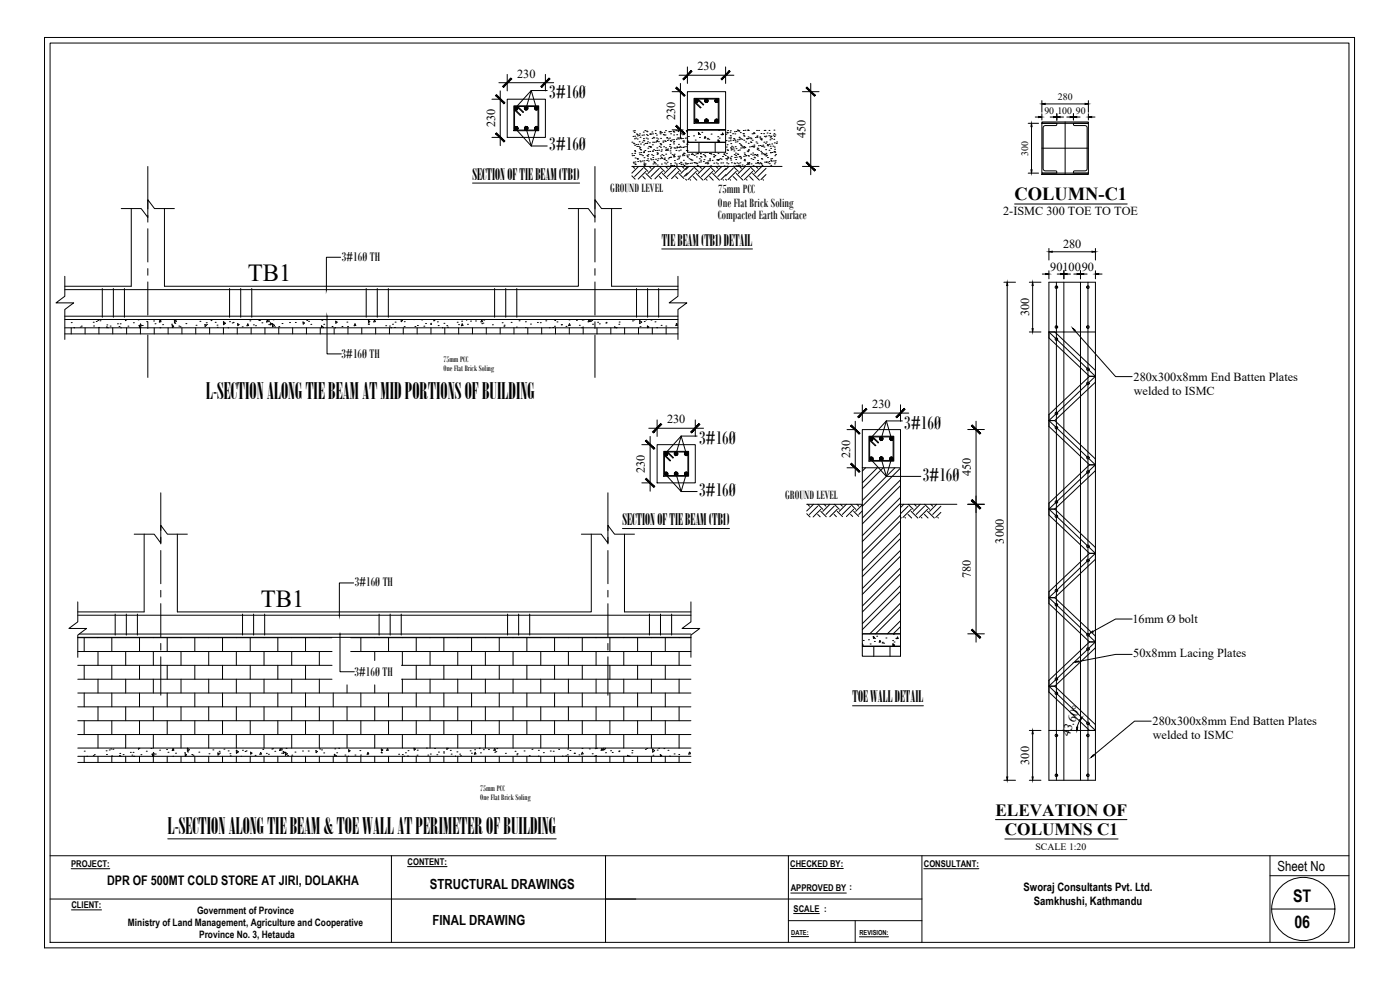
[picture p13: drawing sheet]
<svg xmlns="http://www.w3.org/2000/svg" width="841mm" height="594mm" viewBox="0 0 841 594" stroke-linecap="round" stroke-linejoin="round" font-family="sans-serif">
<defs><g id="words">
<g font-size="14.7">
<text x="149" y="169">TB1</text>
<text x="157" y="365">TB1</text>
</g>
<g font-size="13.8">
<text x="124" y="240">L-SECTION ALONG TIE BEAM AT MID PORTIONS OF BUILDING</text>
<text x="101" y="501">L-SECTION ALONG TIE BEAM &amp; TOE WALL AT PERIMETER OF BUILDING</text>
</g>
<g font-size="11.6">
<text x="330" y="59">3#16Ø</text>
<text x="330" y="90">3#16Ø</text>
<text x="543" y="258">3#16Ø</text>
<text x="420" y="267">3#16Ø</text>
<text x="554" y="289">3#16Ø</text>
<text x="420" y="298">3#16Ø</text>
</g>
<text font-size="11.1" x="610" y="120">COLUMN-C1</text>
<g font-size="10.4">
<text x="777" y="542">ST</text>
<text x="778" y="558">06</text>
</g>
<g font-size="10.3">
<text x="598" y="490">ELEVATION OF</text>
<text x="604" y="502">COLUMNS C1</text>
</g>
<g font-size="9.6">
<text x="284" y="108">SECTION OF TIE BEAM (TB1)</text>
<text x="398" y="147">TIE BEAM (TB1) DETAIL</text>
<text x="374" y="315">SECTION OF TIE BEAM (TB1)</text>
<text x="512" y="422">TOE WALL DETAIL</text>
</g>
<g font-size="8.4">
<text x="767" y="523">Sheet No</text>
<text x="258" y="534">STRUCTURAL DRAWINGS</text>
<text x="260" y="556">FINAL DRAWING</text>
</g>
<g font-size="8">
<text x="205" y="157">3#16Ø TH</text>
<text x="205" y="215">3#16Ø TH</text>
<text x="213" y="352">3#16Ø TH</text>
<text x="213" y="406">3#16Ø TH</text>
</g>
<text font-size="7.9" x="64" y="531">DPR OF 500MT COLD STORE AT JIRI, DOLAKHA</text>
<g font-size="7.7">
<text x="367" y="116">GROUND LEVEL</text>
<text x="431" y="116">75mm PCC</text>
<text x="431" y="124">One Flat Brick Soling</text>
<text x="431" y="131">Compacted Earth Surface</text>
<text x="472" y="300">GROUND LEVEL</text>
</g>
<g font-size="7.4">
<text x="311" y="47">230</text>
<text x="419" y="42">230</text>
<text x="297" y="77" transform="rotate(-90 297 77)">230</text>
<text x="406" y="72" transform="rotate(-90 406 72)">230</text>
<text x="484" y="83" transform="rotate(-90 484 83)">450</text>
<text x="603" y="129">2-ISMC 300 TOE TO TOE</text>
<text x="639" y="149">280</text>
<text x="631" y="163">9010090</text>
<text x="618" y="190" transform="rotate(-90 618 190)">300</text>
<text x="681" y="229">280x300x8mm End Batten Plates</text>
<text x="681" y="237">welded to ISMC</text>
<text x="524" y="245">230</text>
<text x="401" y="254">230</text>
<text x="511" y="275" transform="rotate(-90 511 275)">230</text>
<text x="387" y="284" transform="rotate(-90 387 284)">230</text>
<text x="583" y="286" transform="rotate(-90 583 286)">450</text>
<text x="603" y="327" transform="rotate(-90 603 327)">3000</text>
<text x="583" y="347" transform="rotate(-90 583 347)">780</text>
<text x="680" y="374">16mm Ø bolt</text>
<text x="681" y="395">50x8mm Lacing Plates</text>
<text x="692" y="436">280x300x8mm End Batten Plates</text>
<text x="642" y="443" transform="rotate(-68 642 443)">43.60°</text>
<text x="692" y="444">welded to ISMC</text>
<text x="618" y="459" transform="rotate(-90 618 459)">300</text>
</g>
<g font-size="7">
<text x="615" y="535">Sworaj Consultants Pvt. Ltd.</text>
<text x="621" y="544">Samkhushi, Kathmandu</text>
</g>
<g font-size="6.1">
<text x="118" y="549">Government of Province</text>
<text x="77" y="556">Ministry of Land Management, Agriculture and Cooperative</text>
<text x="120" y="564">Province No. 3, Hetauda</text>
</g>
<g font-size="5.9">
<text x="635" y="60">280</text>
<text x="627" y="68">90</text>
<text x="635" y="68">100</text>
<text x="646" y="68">90</text>
<text x="618" y="93" transform="rotate(-90 618 93)">300</text>
<text x="622" y="510">SCALE 1:20</text>
</g>
<g font-size="5.6">
<text x="43" y="521">PROJECT:</text>
<text x="245" y="519">CONTENT:</text>
<text x="475" y="521">CHECKED BY:</text>
<text x="555" y="521">CONSULTANT:</text>
<text x="475" y="535">APPROVED BY :</text>
<text x="43" y="545">CLIENT:</text>
<text x="477" y="548">SCALE :</text>
</g>
<g font-size="5.1">
<text x="267" y="218">75mm PCC</text>
<text x="266" y="223">One Flat Brick Soling</text>
<text x="289" y="475">75mm PCC</text>
<text x="288" y="481">One Flat Brick Soling</text>
</g>
<g font-size="4.2">
<text x="475" y="562">DATE:</text>
<text x="516" y="562">REVISION:</text>
</g>
</g></defs>
<!-- layer: OUTLINE -->
<g fill="none" stroke="#000" stroke-width=".6">
<path d="M73 125h12l4 6v-11l4 5h12M79 125v47h-40M99 125v47h248v-47M341 125h12l4 6v-11l4 5h12M367 125v47h40M39 166v12l-5 4h10l-5 4v18M407 166v12l-5 4h11l-6 4v18M39 192h368M39 197h368M39 201h368M81 321h12l4 5v-10l4 5h12M87 321v47h-40"/>
<path d="M107 321v47h248v-47M349 321h12l4 5v-10l4 5h12M375 321v47h40M47 362v12l-6 4h11l-5 3v14M415 362v12l-5 4h10l-5 3v14M47 383h368M47 449h368M47 454h368M47 458h368"/>
</g>
<!-- layer: rebar -->
<path d="M39 174h368M39 190h368M47 370h368M48 381h367" fill="none" stroke="#000" stroke-width=".6"/>
<!-- layer: welding -->
<g fill="none" stroke="#000" stroke-width=".6">
<path d="M380 79h.1M381 80h.1M381 79h.1M386 79h.1M387 78h.1M388 79h.1M389 79h.1M392 79h.1M394 78h.1M396 80h.1M396 79h.1M397 79h.1"/>
<path d="M397 80h.1M399 79h.1M400 78h.1M402 79h.1M403 79h.1M404 79h.1M405 79h.1M406 78h.1M407 78h.1M407 79h.1M408 78h.1M410 78h.1"/>
<path d="M412 78h.1M412 79h.1M413 79h.1M420 80v1zM422 79h.1M432 78h.1M434 80l1 1h-1zM437 79h.1M437 80h.1M437 78h.1M438 79h.1M439 79h.1"/>
<path d="M441 79h.1M442 79h.1M443 78h.1M444 79h.1M445 80h.1M447 78h.1M448 78h.1M449 78h.1M453 80h.1M454 78h.1M456 78h.1M459 78h.1"/>
<path d="M460 78h.1M461 80h.1M462 78h.1M465 78h.1M380 92h.1M380 85h.1M380 94h.1M380 82h.1M380 97h.1M380 86h.1M381 98h.1M381 93h.1"/>
<path d="M381 86h.1M381 83h.1M381 90h.1M381 87h.1M381 92h.1M381 82h.1M381 91h.1M381 97h.1M381 95h.1M382 99h.1M382 83h.1M382 87h.1"/>
<path d="M382 81h.1M383 88h.1M383 95h.1M383 81h.1M383 84h.1M383 82h.1M383 96h.1M383 97h.1M383 87h.1M384 88h.1M384 81h.1M384 85h.1"/>
<path d="M384 92h.1M384 89h.1M384 80h.1M384 93h.1M384 97h.1M384 82h.1M385 90h.1M385 97h.1M385 87h.1M385 92h.1M385 93h.1M386 81h.1"/>
<path d="M386 97h.1M386 85h.1M386 94h.1M386 84h.1M387 83h.1M387 91h.1M387 92h.1M387 87h.1M387 81h.1M387 99h.1M387 98h.1M387 85h.1"/>
<path d="M387 97h.1M387 95h.1M387 90h.1M387 86h.1M388 98h.1M388 83h.1M388 81h.1M388 96h.1M389 86h.1M389 94h.1M389 81h.1M389 83h.1"/>
<path d="M389 85h.1M389 95h.1M389 89h.1M389 93h.1M389 91h.1M389 97h.1M390 88h.1M390 86h.1M390 91h.1M390 80h.1M390 81h.1M391 88h.1"/>
<path d="M391 95h.1M391 81h.1M391 96h.1M391 93h.1M392 83h.1M392 87h.1M392 91h.1M392 85h.1M392 80h.1M392 95h.1M392 96h.1M392 93h.1"/>
<path d="M392 98h.1M392 82h.1M393 90h.1M393 97h.1M393 83h.1M393 85h.1M393 98h.1M394 90h.1M394 80h.1M394 96h.1M394 98h.1M394 85h.1"/>
<path d="M394 81h.1M394 83h.1M395 84h.1M395 89h.1M395 92h.1M395 90h.1M395 93h.1M395 99h.1M395 97h.1M395 83h.1M395 95h.1M396 85h.1"/>
<path d="M396 90h.1M396 88h.1M397 95h.1M397 86h.1M397 94h.1M397 88h.1M397 83h.1M397 87h.1M397 91h.1M397 99h.1M397 90h.1M398 95h.1"/>
<path d="M398 93h.1M398 85h.1M398 81h.1M399 88h.1M399 95h.1M399 81h.1M399 96h.1M399 98h.1M399 85h.1M400 81h.1M400 85h.1M400 89h.1"/>
<path d="M400 90h.1M400 93h.1M400 96h.1M400 98h.1M401 83h.1M401 90h.1M401 97h.1M401 84h.1M401 100h.1M401 95h.1M402 95h.1M402 88h.1"/>
<path d="M402 83h.1M402 87h.1M402 91h.1M403 84h.1M403 94h.1M403 89h.1M403 92h.1M403 98h.1M403 99h.1M403 80h.1M403 85h.1M403 88h.1"/>
<path d="M403 100h.1M404 84h.1M404 100h.1M404 93h.1M404 85h.1M405 94h.1M405 84h.1M405 93h.1M405 86h.1M405 81h.1M405 85h.1M405 99h.1"/>
<path d="M405 89h.1M405 96h.1M405 98h.1M406 90h.1M406 98h.1M406 84h.1M406 99h.1M406 89h.1M407 81h.1M407 88h.1M407 83h.1M407 96h.1"/>
<path d="M407 89h.1M407 94h.1M408 87h.1M408 83h.1M408 95h.1M408 91h.1M408 94h.1M408 98h.1M408 89h.1M408 88h.1M409 83h.1M409 90h.1"/>
<path d="M409 97h.1M409 80h.1M409 99h.1M409 98h.1M409 88h.1M410 94h.1M410 83h.1M410 93h.1M410 81h.1M410 85h.1M410 99h.1M410 89h.1"/>
<path d="M410 92h.1M411 96h.1M411 85h.1M411 92h.1M411 88h.1M411 93h.1M411 99h.1M412 83h.1M412 98h.1M412 88h.1M412 90h.1M413 83h.1"/>
<path d="M413 93h.1M413 87h.1M413 94h.1M413 91h.1M413 84v1M413 98h.1M414 82h.1M414 93h.1M414 95h.1M414 98h.1M415 96h.1M415 93h.1"/>
<path d="M415 98h.1M416 92h.1M416 96h.1M416 93h.1M417 82h.1M417 98h.1M417 93h.1M418 84h.1M418 98h.1M418 92h.1M418 94h.1M419 98h.1"/>
<path d="M419 92h.1M419 99h.1M419 100h.1M420 97h.1M420 95h.1M420 83h.1M420 81h.1M421 92h.1M421 94h.1M421 96h.1M421 97h.1M422 93h.1"/>
<path d="M423 97h.1M423 96h.1M423 93h.1M423 92h.1M424 94h.1M424 82v1h-1zM424 98h.1M424 92h.1M425 84h.1M425 98h.1M425 83h.1M425 97h.1"/>
<path d="M426 84h.1M426 92h.1M426 96h.1M426 97h.1M426 95h.1M426 100h.1M427 92h.1M427 100h.1M427 93h.1M427 81h.1M428 96h.1M429 93h.1"/>
<path d="M429 94h.1M429 98h.1M430 98h.1M431 96h.1M431 98h.1M431 82h.1M431 84l1 1h-1zM431 92h.1M432 100h.1M432 96h.1M432 83h.1M433 95h.1"/>
<path d="M433 98h.1M433 81h.1M433 96h.1M434 94h.1M434 98h.1M435 93h.1M435 92h.1M435 100h.1M436 93h.1M436 95h.1M436 81h.1M436 84h.1"/>
<path d="M436 88h.1M436 92h.1M436 98h.1M437 96h.1M437 100h.1M437 90h.1M437 87h.1M437 94h.1M437 95h.1M437 98h.1M438 85h.1M438 83h.1"/>
<path d="M439 95h.1M439 85h.1M439 83h.1M439 81h.1M439 89h.1M439 82h.1M439 86h.1M439 96h.1M439 90h.1M439 94h.1M439 98h.1M439 88h.1"/>
<path d="M440 80h.1M440 84h.1M440 88h.1M440 100h.1M441 90h.1M441 83h.1M441 91h.1M441 98h.1M441 93h.1M441 84h.1M441 95h.1M441 80h.1"/>
<path d="M442 84h.1M442 88h.1M442 85h.1M442 92h.1M442 93h.1M442 96h.1M442 100h.1M442 89h.1M442 94h.1M443 98h.1M443 85h.1M443 92h.1"/>
<path d="M443 84h.1M443 100h.1M443 93h.1M443 90h.1M444 98h.1M444 82h.1M444 94h.1M444 84h.1M444 83h.1M444 86h.1M444 99h.1M444 90h.1"/>
<path d="M445 87h.1M445 89h.1M445 83h.1M445 95h.1M445 94h.1M446 84h.1M446 88h.1M446 99h.1M446 89h.1M446 80h.1M447 88h.1M447 80h.1"/>
<path d="M447 94h.1M447 81h.1M447 84h.1M447 89h.1M447 96h.1M447 92h.1M447 82h.1M447 100h.1M447 93h.1M447 97h.1M448 94h.1M448 85h.1"/>
<path d="M448 93h.1M448 83h.1M449 99h.1M449 83h.1M449 91h.1M449 98h.1M449 82h.1M449 94h.1M449 86h.1M450 90h.1M450 99h.1M450 94h.1"/>
<path d="M450 98h.1M450 88h.1M450 83h.1M451 85h.1M451 93h.1M451 83h.1M451 95h.1M451 86h.1M451 98h.1M451 88h.1M452 80h.1M452 88h.1"/>
<path d="M452 84h.1M452 93h.1M452 92h.1M452 96h.1M452 100h.1M453 88h.1M453 87h.1M453 94h.1M453 93h.1M453 95h.1M454 83h.1M454 98h.1"/>
<path d="M454 85h.1M454 93h.1M455 82h.1M455 86h.1M455 93h.1M455 90h.1M455 89h.1M455 98h.1M455 94h.1M455 96h.1M456 88h.1M456 90h.1"/>
<path d="M456 98h.1M456 82h.1M456 83h.1M457 98h.1M457 87h.1M457 83h.1M457 91h.1M457 80h.1M457 84h.1M457 95h.1M457 88h.1M457 99h.1"/>
<path d="M457 92h.1M458 92h.1M458 96h.1M458 99h.1M458 88h.1M458 87h.1M459 80h.1M459 85h.1M459 88h.1M459 93h.1M459 82h.1M459 97h.1"/>
<path d="M460 82h.1M460 93h.1M460 86h.1M460 90h.1M460 94h.1M460 92h.1M460 98h.1M460 97h.1M460 85h.1M461 93h.1M461 87h.1M461 95h.1"/>
<path d="M461 88h.1M461 98h.1M462 82h.1M462 97h.1M462 90h.1M462 87h.1M462 98h.1M462 80h.1M463 84h.1M463 88h.1M463 83h.1M463 92h.1"/>
<path d="M463 82h.1M463 95h.1M463 89h.1M463 99h.1M463 96h.1M463 97h.1M464 83h.1M464 95h.1M464 86h.1M464 92h.1M464 88h.1M464 81h.1"/>
<path d="M465 97h.1M465 84h.1M465 80h.1M465 91h.1M465 82h.1M465 88h.1M465 98h.1M465 86h.1M465 90h.1M465 94h.1M466 81h.1M466 97h.1"/>
<path d="M466 93h.1M466 86h.1M467 85h.1M43 194h.1M43 197v4M45 197h.1M48 196h.1M49 196h.1M51 197v4M56 194h.1M56 196h.1M58 193h.1"/>
<path d="M59 192h.1M59 197h.1M59 197v4M60 193h.1M64 195h.1M64 197v-1l1 1M66 196h.1M68 197v4M71 195h.1M71 196h.1M72 195h.1M73 197h.1"/>
<path d="M75 192v1l1-1M76 197v4M77 196h.1M80 194h.1M83 192h.1M83 196h.1M84 197v-1h1l-1 1M84 197v4M84 195l1 1h-1zM85 196h.1M88 193h.1M92 193h.1"/>
<path d="M93 197v4M93 194h.1M96 197h.1M96 193h.1M96 192l1 1h-1zM98 195h.1M101 197v4M103 195h.1M103 197h.1M103 195l1 1v1zM105 192l1 1-1 1zM105 194h.1"/>
<path d="M107 196h.1M108 196h.1M109 197v4M112 194h.1M118 197v4M118 195h.1M120 193h.1M123 195h1l-1 1zM124 194h.1M124 195h.1M126 197v4M127 193h.1"/>
<path d="M129 194h.1M130 195h.1M130 197h.1M134 193l1 1-1 1zM134 197v4M134 194h.1M137 197h.1M138 193h.1M139 194h.1M140 194h.1M143 197v4M143 194l1 1-1 1z"/>
<path d="M145 196h.1M149 195v1h-1zM150 193h.1M151 197v4M152 195h.1M153 196h.1M155 192h.1M156 192h.1M157 194h.1M159 197v4M161 192v1h-1zM161 192h.1"/>
<path d="M161 193h.1M161 195h.1M162 194l1 1zM164 194l1 1-1 1zM164 192h.1M165 196h.1M167 197v4M167 196h.1M169 194h.1M174 194h.1M176 197v4M177 194h.1"/>
<path d="M182 193l1 1-1 1zM184 197v4M184 192h.1M185 193h.1M187 195h.1M192 197v4M193 197v-1l1 1M193 192h.1M194 195h.1M196 192h.1M199 196h.1M201 197v4"/>
<path d="M201 197h1M202 193l1 1h-1zM205 196h.1M208 193h.1M209 196h.1M209 197v4M213 195h1l-1 1zM217 197v4M221 195h.1M221 192l1 1-1 1zM221 193h.1M225 192v1z"/>
<path d="M226 197v4M232 196h.1M234 196h.1M234 197v4M235 197h.1M236 195h.1M237 197h.1M237 193h.1M241 192l1 1h-1zM242 197v4M243 196h.1M243 193h.1"/>
<path d="M248 192h.1M249 196h.1M251 197v4M251 196h.1M253 192h.1M255 196h.1M256 194h.1M259 195h.1M259 194h.1M259 197v4M261 192v1v-1M263 193h.1"/>
<path d="M263 196h.1M266 197h.1M267 194h.1M267 197v4M268 196h.1M269 197h.1M275 194h.1M275 195h.1M276 197v4M277 193h.1M278 195l-1 1zM280 192h1"/>
<path d="M281 195h.1M283 193h.1M284 197v4M286 193h.1M289 194h.1M289 192l1 1h-1zM290 194h.1M291 192h.1M292 197v4M296 195h.1M300 197v4M302 194h.1"/>
<path d="M303 196h.1M303 195h.1M307 194h.1M309 197v4M310 196h.1M312 193h.1M316 197h.1M316 193h.1M317 197v4M319 195h.1M323 194h.1M325 194h.1"/>
<path d="M325 197v4M328 193h.1M330 197h.1M332 197h.1M333 196h.1M333 193h.1M334 197v4M335 193h.1M337 195h.1M340 196h.1M342 192h.1M342 197v4"/>
<path d="M342 194l1 1-1 1zM346 192h.1M348 195h.1M350 197h.1M350 192h.1M350 196h.1M350 197v4M351 192h.1M354 192v1h-1zM355 192v1l1-1M356 195h.1M359 197v4"/>
<path d="M359 194h.1M360 195h.1M364 194h.1M367 197v4M370 197l-1-1v1M370 197h.1M372 195h.1M372 193h.1M375 197v4M380 193h.1M381 192h.1M384 197v4"/>
<path d="M384 193h2l-2 1zM384 196h.1M387 193h.1M388 192h.1M389 197v-1h1l-1 1M391 192h.1M392 197v4M393 193h.1M395 197h.1M397 195h.1M400 196h.1M400 197v4"/>
<path d="M406 195h.1M406 194l1 1-1 1zM518 387h.1M518 387v1M519 385h.1M522 384h.1M523 387h.1M525 382v1zM525 385h.1M525 383h.1M527 382h.1M529 385v1h-1z"/>
<path d="M530 386h.1M531 386h.1M532 383h.1M536 385h.1M536 388v-1l1 1M537 381h.1M537 386h.1M538 383h.1M539 383h1l-1 1z"/>
</g>
<!-- layer: STIRRUP -->
<g fill="none" stroke="#000" stroke-width=".6">
<path d="M61 173v18M68 173v18M75 173v18M138 173v18M145 173v18M151 173v18M220 173v18M227 173v18M233 173v18M297 173v18M304 173v18M310 173v18"/>
<path d="M382 173v18M389 173v18M396 173v18M69 369v12M76 369v12M83 369v12M146 369v12M152 369v12M159 369v12M228 369v12M234 369v12M241 369v12"/>
<path d="M305 369v12M312 369v12M318 369v12M390 369v12M397 369v12M403 369v12M47 383h152M47 391h152M47 400h152M51 383v8M51 400v8M59 383h.1"/>
<path d="M59 391v9M67 383v8M67 400v8M76 383h.1M76 391v9M84 383v8M84 400v8M92 383h.1M92 391v9M100 383v8M100 400v8M109 383h.1"/>
<path d="M109 391v9M117 383v8M117 400v8M125 383h.1M125 391v9M134 383v8M134 400v8M142 383h.1M142 391v9M150 383v8M150 400v8M159 383h.1"/>
<path d="M159 391v9M167 383v8M167 400v8M175 383h.1M175 391v9M184 383v8M184 400v8M192 383h.1M192 391v9M211 383h204M211 391h204M217 383v8"/>
<path d="M225 383h.1M225 391v6M233 383v8M241 400h174M242 383h.1M242 391v9M250 383v8M250 400v8M258 383h.1M258 391v9M267 383v8M267 400v8"/>
<path d="M275 383h.1M275 391v9M283 383v8M283 400v8M292 383h.1M292 391v9M300 383v8M300 400v8M308 383h.1M308 391v9M317 383v8M317 400v8"/>
<path d="M325 383h.1M325 391v9M333 383v8M333 400v8M341 383h.1M341 391v9M350 383v8M350 400v8M358 383h.1M358 391v9M366 383v8M366 400v8"/>
<path d="M375 383h.1M375 391v9M383 383v8M383 400v8M391 383h.1M391 391v9M400 383v8M400 400v8M408 383h.1M408 391v9M47 408h152M47 416h368"/>
<path d="M51 416v9M59 408v8M67 416v9M76 408v8M84 416v9M92 408v8M100 416v9M109 408v8M117 416v9M125 408v8M134 416v9M142 408v8"/>
<path d="M150 416v9M159 408v8M167 416v9M175 408v8M184 416v9M192 408v8M200 416v9M208 411v5M217 416v9M225 411v5M233 416v9M241 408h174"/>
<path d="M242 408v8M250 416v9M258 408v8M267 416v9M275 408v8M283 416v9M292 408v8M300 416v9M308 408v8M317 416v9M325 408v8M333 416v9"/>
<path d="M341 408v8M350 416v9M358 408v8M366 416v9M375 408v8M383 416v9M391 408v8M400 416v9M408 408v8M47 425h368M47 433h368M51 433v8"/>
<path d="M59 425v8M67 433v8M76 425v8M84 433v8M92 425v8M100 433v8M109 425v8M117 433v8M125 425v8M134 433v8M142 425v8M150 433v8"/>
<path d="M159 425v8M167 433v8M175 425v8M184 433v8M192 425v8M200 433v8M208 425v8M217 433v8M225 425v8M233 433v8M242 425v8M250 433v8"/>
<path d="M258 425v8M267 433v8M275 425v8M283 433v8M292 425v8M300 433v8M308 425v8M317 433v8M325 425v8M333 433v8M341 425v8M350 433v8"/>
<path d="M358 425v8M366 433v8M375 425v8M383 433v8M391 425v8M400 433v8M408 425v8M47 441h368M51 451h.1M51 454v4M52 454h.1M56 454h.1"/>
<path d="M57 453h.1M59 441v8M59 454v4M64 451h.1M64 453h.1M66 450h.1M67 450h.1M67 454h.1M67 454v4M68 450h.1M72 453h.1M72 454h1"/>
<path d="M74 453h.1M76 441v8M76 454v4M78 452h.1M79 454h.1M80 452h.1M80 454h.1M80 454h1M83 449v1l1-1M84 454v4M85 453h.1M88 451h.1"/>
<path d="M91 450h.1M91 453h.1M92 454v-1v1M92 441v8M92 454v4M92 452l1 1h-1zM93 453h.1M96 451h.1M100 450h.1M100 454v4M101 452h.1M104 454h.1"/>
<path d="M104 450h.1M104 450v1h-1zM105 452h.1M109 441v8M109 454v4M111 452h.1M111 454h.1M111 453h1l-1 1zM113 449l1 1-1 1zM113 452h.1M115 453h.1M116 454h.1"/>
<path d="M117 454v4M119 452h.1M125 441v8M125 454v4M126 453h.1M128 450h.1M131 452l1 1-1 1zM132 451h.1M132 452h.1M134 454v4M135 450h.1M137 451h.1"/>
<path d="M138 453h.1M138 454h.1M142 451l1 1h-1zM142 441v8M142 454v4M142 452h.1M145 454h.1M146 451h.1M147 451h.1M148 451h.1M150 454v4M151 452v1z"/>
<path d="M153 454h.1M157 452v1h-1zM158 450h.1M159 441v8M159 454v4M160 453h.1M161 453h.1M163 450h.1M164 450h.1M165 451h.1M167 454v4M168 450l1 1h-1z"/>
<path d="M169 450h.1M169 452h.1M170 451l1 1-1 1zM171 452l2 1-2 1zM172 450h.1M173 454h.1M175 441v8M175 454v4M175 454h.1M177 452h.1M182 451h.1M184 454v4"/>
<path d="M185 451h.1M190 451h1l-1 1zM192 441v8M192 454v4M192 450h.1M193 450h.1M194 452h.1M200 454v4M201 454v-1l1 1M201 450h.1M202 452h.1M203 449h.1"/>
<path d="M207 454h.1M208 441v8M208 454v4M209 454h.1M209 450l1 1v1zM213 454h.1M216 451h.1M217 454h.1M217 454v4M221 452l1 1h-1zM225 441v8M225 454v4"/>
<path d="M229 452h.1M229 450h1l-1 1zM229 451h.1M233 450v1h-1zM233 454v4M239 453h.1M242 453h.1M242 441v8M242 454v4M243 454h.1M244 452h.1M245 454h.1"/>
<path d="M245 451h.1M249 449l1 1-1 1zM250 454v4M251 454h.1M251 451h.1M256 449h.1M257 454h.1M258 441v8M258 454v4M259 453h.1M261 450h.1M262 453h.1"/>
<path d="M263 452h.1M266 452h.1M267 454v4M268 449v1l1-1M270 451h.1M271 453h.1M274 454h.1M274 452h.1M275 441v8M275 454v4M276 453h.1M277 454h.1"/>
<path d="M282 451h.1M283 452h.1M283 454v4M285 450h.1M285 452l1 1h-1zM288 449h.1M289 452h.1M290 450h.1M292 441v8M292 454v4M293 450h.1M297 450l1 1h-1z"/>
<path d="M297 452h.1M298 452h.1M298 450h.1M300 454v4M304 453h.1M308 441v8M308 454v4M309 451h.1M310 453h.1M311 453h.1M315 451h.1M317 454v4"/>
<path d="M318 454h.1M320 450h.1M323 454h.1M323 451h.1M325 441v8M325 454v4M326 452h.1M331 451h.1M332 451h.1M333 454v4M336 450h.1M338 454h.1"/>
<path d="M340 454h.1M341 453h.1M341 450h.1M341 441v8M341 454v4M342 451h.1M345 452h.1M348 453h.1M350 450h.1M350 454v4M350 452v1h-1zM354 450h.1"/>
<path d="M356 453h.1M357 454h1M358 450h.1M358 454h.1M358 441v8M358 454v4M358 449h.1M362 450v1h-1zM363 449v2l1-1-1-1M364 452h.1M366 454v4M367 451h.1"/>
<path d="M368 452h.1M372 451h.1M375 441v8M375 454v4M377 454h1M378 454h.1M380 452h.1M380 451h.1M383 454v4M388 450h.1M391 441v8M391 454v4"/>
<path d="M392 450l1 1-1 1zM392 454h.1M395 451h.1M396 450h.1M397 454v-1l1 1h-1M399 450h.1M400 454v4M401 451h.1M402 454h1M405 453h.1M408 453h.1M408 441v8"/>
<path d="M408 454v4M414 452h.1M414 452l1 1h-1z"/>
</g>
<!-- layer: Centre Line -->
<g fill="none" stroke="#000" stroke-width=".6">
<path d="M89 100v25M357 100v25M89 129v4M89 137v20M357 129v4M357 137v20M89 161v4M89 169v20M357 161v4M357 169v20M89 193v4M357 193v4"/>
<path d="M89 201v26M357 201v26M97 296v23M365 296v23M97 323v4M97 331v20M365 323v4M365 331v20M97 355v4M365 355v4M97 363v20M365 363v20"/>
<path d="M97 387v4M97 395v23M365 387v4M365 395v23"/>
</g>
<!-- layer: DIM -->
<path d="M205 155h-9v19M196 190v23h9M212 350h-8v20M204 381v23h9" fill="none" stroke="#000" stroke-width=".6"/>
<!-- layer: tie beam -->
<path d="M305 60h23v23h-23zM413 55h23v23h-23zM518 258h23v23h-23zM395 267h23v23h-23z" fill="none" stroke="#000" stroke-width=".6"/>
<!-- layer: STIRRUPS -->
<g fill="none" stroke="#000" stroke-width=".6">
<path d="M417 59h15v15h-15zM419 60l3 3h1l-4-3M309 64h15v15h-15zM309 77v-13h14v14h-13M309 65l4 4h-1l-3-3M310 64l4 4-3-4M417 73v-13h14v14h-13M417 61l4 4-4-3M399 271h15v15h-15zM399 273l4 4-4-3M401 272l3 3-3-3M522 262h15v15h-15z"/>
<path d="M522 276v-14h15v15h-14M522 264l4 4-4-3M524 262l4 4-4-4M399 285v-13h14v14h-13"/>
</g>
<!-- layer: MAINBAR -->
<g fill="#000" stroke="#000" stroke-width=".6">
<path d="M309 77h1zM310 65h1zM316 65h1zM316 77h1zM321 77h1zM322 65h1zM417 72l1 1zM418 61h1zM423 61h1zM424 61h1zM424 73h1zM429 73h1z"/>
<path d="M430 72v1zM430 61h1zM400 273h1zM406 273h1zM412 273h1zM522 276h1zM522 264h1zM523 275v1h-1zM523 264h1zM528 275h1zM529 262v1zM529 274v1z"/>
<path d="M529 263l1 1zM529 275h1zM535 275l1 1h-1zM536 263h1zM399 284l1 1zM406 285h1zM411 284l1 1z"/>
<path d="M418 60v1zM417 60l1 1zM417 61h1z"/>
<path d="M418 60v1zM418 60v1zM418 60v1v-1z"/>
<path d="M424 60v1zM423 60l1 1zM423 61h1z"/>
<path d="M424 60v1zM424 60v1zM424 60v1z"/>
<path d="M430 60v1zM430 60v1zM429 61h1z"/>
<path d="M430 60v1zM430 60v1zM430 60v1z"/>
<path d="M309 77h1zM309 77h1zM310 77l-1 1z"/>
<path d="M309 65h1zM309 66l1-1zM310 65v1z"/>
<path d="M309 64l1 1zM309 65h1h-1zM309 65h1z"/>
<path d="M310 77v1zM310 77v1zM310 77l1 1z"/>
<path d="M310 65v1h1zM310 65l1 1zM310 65h1z"/>
<path d="M310 76v1zM309 76h1v1zM309 76l1 1z"/>
<path d="M310 64v1l1-1zM310 64v1zM309 64l1 1z"/>
<path d="M310 77l1 1zM310 77h1zM310 77h1z"/>
<path d="M310 77h1zM311 76l-1 1zM310 76v1z"/>
<path d="M310 65h1zM310 65h1zM311 64l-1 1z"/>
<path d="M315 65h1zM315 66l1-1zM316 65v1z"/>
<path d="M315 77h1zM315 78l1-1zM316 77v1z"/>
<path d="M315 64l1 1zM315 65h1zM315 65h1z"/>
<path d="M315 76l1 1zM315 77h1zM315 77h1z"/>
<path d="M316 65v1zM316 65v1zM316 65l1 1v-1z"/>
<path d="M316 77v1zM316 77l1 1zM316 77l1 1z"/>
<path d="M316 64v1zM316 64v1zM315 64l1 1z"/>
<path d="M316 76v1zM316 76v1zM315 76l1 1z"/>
<path d="M316 65h1zM317 64v1h-1zM316 64v1z"/>
<path d="M316 77h1zM316 77l1-1zM317 76l-1 1z"/>
<path d="M321 77h1zM321 77h1v1zM322 77v1z"/>
<path d="M321 65l1 1v-1zM322 65v1zM322 65v1z"/>
<path d="M322 64l-1 1h1zM321 65h1zM321 65h1z"/>
<path d="M322 77v1zM322 77l1 1h-1zM322 77l1 1z"/>
<path d="M322 76v1zM322 76v1zM322 76v1z"/>
<path d="M322 65v1h1zM322 65l1 1zM322 65l1 1z"/>
<path d="M322 64v1l1-1zM322 64v1zM322 64v1z"/>
<path d="M322 77l1 1zM322 77h1zM322 77h1z"/>
<path d="M322 77h1zM323 76l-1 1zM322 76v1l1-1z"/>
<path d="M322 65h1zM322 65l1-1zM323 64l-1 1z"/>
<path d="M417 73h1zM417 73h1z"/>
<path d="M417 61h1zM418 61v1z"/>
<path d="M418 73v1zM418 73v1zM418 73h1z"/>
<path d="M418 61v1zM418 61h1zM418 61h1z"/>
<path d="M418 72v1zM418 72v1zM418 72v1z"/>
<path d="M418 73h1zM418 73h1zM418 73h1z"/>
<path d="M419 72l-1 1zM419 72l-1 1zM418 72v1z"/>
<path d="M418 61h1zM418 61l1-1zM419 60l-1 1 1-1z"/>
<path d="M423 73h1zM424 73v1z"/>
<path d="M424 72h-1l1 1zM423 72l1 1zM423 73h1z"/>
<path d="M424 61h1zM424 61h1zM424 61h1z"/>
<path d="M424 73v1zM424 73h1zM424 73h1z"/>
<path d="M424 72v1zM424 72v1zM424 72v1z"/>
<path d="M424 61h1zM424 61l1-1zM425 60l-1 1z"/>
<path d="M424 73h1zM424 73l1-1zM425 72l-1 1z"/>
<path d="M430 73v1zM430 73v1zM430 73h1z"/>
<path d="M430 72v1zM430 72v1zM430 72v1z"/>
<path d="M430 61h1zM430 61h1zM430 61h1z"/>
<path d="M430 73h1zM430 73h1zM430 73h1z"/>
<path d="M430 73l1-1zM431 72l-1 1zM430 72v1z"/>
<path d="M430 61h1zM430 61l1-1zM431 60l-1 1z"/>
<path d="M399 273h1zM400 273v1zM400 273v1z"/>
<path d="M399 272l1 1zM399 272l1 1zM399 273h1z"/>
<path d="M400 273v1h1zM400 273l1 1zM400 273h1z"/>
<path d="M400 272v1l1-1zM400 272v1zM399 272l1 1z"/>
<path d="M400 273h1zM400 273l1-1zM401 272l-1 1z"/>
<path d="M405 273h1zM405 273h1v1zM406 273v1z"/>
<path d="M405 272l1 1zM405 272l1 1zM405 273h1z"/>
<path d="M406 273l1 1zM406 273l1 1zM406 273h1z"/>
<path d="M406 272v1zM406 272v1zM405 272l1 1z"/>
<path d="M406 273l1-1zM407 272l-1 1zM407 272l-1 1z"/>
<path d="M411 273h1zM412 273v1z"/>
<path d="M412 272h-1l1 1zM411 272l1 1zM411 273h1z"/>
<path d="M412 273v1h1zM412 273l1 1zM412 273h1z"/>
<path d="M412 272v1l1-1zM412 272v1zM412 272v1z"/>
<path d="M412 273h1zM412 273l1-1zM413 272l-1 1z"/>
<path d="M523 263h-1l1 1zM522 263l1 1zM522 264h1z"/>
<path d="M523 276v1zM523 276v1zM523 276h1z"/>
<path d="M523 264h1zM523 264h1zM523 264h1z"/>
<path d="M523 275v1zM523 275v1zM523 275v1z"/>
<path d="M523 262v2zM523 263v1zM523 263v1z"/>
<path d="M523 276h1zM523 276h1zM523 276h1v-1z"/>
<path d="M524 275l-1 1zM524 275l-1 1zM523 275v1z"/>
<path d="M523 264h1zM523 264l1-1zM524 263l-1 1z"/>
<path d="M528 264l1-1zM529 264v-1zM529 263v1z"/>
<path d="M529 276v-1zM529 276v-1zM529 275v2z"/>
<path d="M528 263h1zM528 263h1z"/>
<path d="M529 263v1zM529 263l1 1zM529 263l1 1z"/>
<path d="M529 275v2zM529 275l1 1zM529 275l1 1z"/>
<path d="M529 263h1zM530 263h-1zM530 263h-1z"/>
<path d="M529 275h1zM529 275h1zM530 275h-1z"/>
<path d="M535 276h1zM535 276h1zM536 276h-1z"/>
<path d="M535 264l1-1zM536 263l-1 1zM536 263v1z"/>
<path d="M535 263h1zM535 263h1zM535 263h1z"/>
<path d="M536 276v1zM536 276v1z"/>
<path d="M535 275l1 1zM535 275l1 1zM535 275l1 1z"/>
<path d="M536 263v1zM536 263v1zM536 263v1z"/>
<path d="M536 262v1zM535 263h1zM535 263h1z"/>
<path d="M536 276h1zM536 276h1l-1-1z"/>
<path d="M536 275v1zM536 275v1zM536 275v1z"/>
<path d="M399 285h1zM399 285h1zM400 285h-1z"/>
<path d="M400 285v1zM400 285v1zM400 285h1z"/>
<path d="M400 284v1zM399 284l1 1zM399 284l1 1z"/>
<path d="M400 285h1zM400 285h1zM400 285h1z"/>
<path d="M401 284l-1 1zM401 284l-1 1zM400 284v1z"/>
<path d="M405 285h1zM405 285h1v1zM406 285v1z"/>
<path d="M405 284l1 1zM405 284l1 1zM405 285h1z"/>
<path d="M406 285l1 1zM406 285h1v1zM406 285h1z"/>
<path d="M406 284v1zM406 284v1zM405 284l1 1z"/>
<path d="M406 285h1zM406 285l1-1zM407 284l-1 1z"/>
<path d="M411 285h1zM411 285h1zM412 285v1z"/>
<path d="M412 285v1zM412 285l1 1h-1zM412 285l1 1z"/>
<path d="M412 284v1zM412 284v1zM412 284h-1l1 1z"/>
<path d="M412 285h1zM412 285h1zM412 285h1z"/>
<path d="M413 284l-1 1zM413 284l-1 1zM412 284v1l1-1z"/>
</g>
<!-- layer: dimension line -->
<path d="M329 54h-10l3 11M310 65l9-11-3 11M316 77l3 11-9-11M322 77l-3 11h10M542 253h-10l4 10M400 272l9-10-3 10M419 262h-10l3 10M523 263l9-10-3 10M529 276l3 10-9-10M536 276l-4 10h21M406 285l3 10-9-10M412 285l-3 10h10" fill="none" stroke="#000" stroke-width=".6"/>
<!-- layer: foundation line -->
<g fill="none" stroke="#000" stroke-width=".6">
<path d="M296 60h5M300 50h33M301 55v32M305 45v10M328 45v10M404 55h5M408 45h33M409 50v33M413 40v10M436 40v10M482 55h10M487 50v55"/>
<path d="M404 78h5M296 83h5M482 100h10M390 257h33M395 252v10M418 252v10M509 258h5M513 248h33M514 253v33M518 243v10M541 243v10M581 258h10"/>
<path d="M586 253v133M386 267h5M391 262v33M386 290h5M509 281h5M581 303h10M581 381h10"/>
</g>
<!-- layer: CEN -->
<g fill="#000" stroke="#000" stroke-width=".6">
<path d="M307 47l-5 5 5-5zM307 47l-5 5z"/>
<path d="M330 47l-5 5zM330 47l-5 5z"/>
<path d="M406 53l5 5 1-1zM407 52l5 5-6-4z"/>
<path d="M415 42l-4 6 5-5zM410 47l5-5-4 6z"/>
<path d="M433 47l1 1 4-6zM438 42l1 1-5 5z"/>
<path d="M484 53l5 5 1-1zM484 53l1-1 5 5z"/>
<path d="M298 80l5 5-5-5zM298 80l5 5z"/>
<path d="M298 57l5 5zM298 57l5 5z"/>
<path d="M407 75l-1 1 6 4zM406 76l6 4-1 1z"/>
<path d="M485 97l-1 1 6 4zM484 98l6 4-1 1z"/>
<path d="M397 254l-4 6 4-5zM397 254l-4 6-1-1z"/>
<path d="M415 259v1l5-6zM420 254v1l-5 5z"/>
<path d="M520 245l-4 6 5-5zM520 245l-4 6-1-1z"/>
<path d="M538 250l1 1 4-6zM543 245l1 1-5 5z"/>
<path d="M388 265l5 5v-1zM388 265v-1l5 5z"/>
<path d="M511 279l6 4-5-5zM511 279l6 4-1 1z"/>
<path d="M511 256l5 5 1-1zM511 256l1-1 5 5z"/>
<path d="M584 256l5 5v-1zM584 255l5 5-5-4z"/>
<path d="M388 287v1l5 4zM388 288l5 4v1z"/>
<path d="M584 301l5 4-5-5zM584 301l5 4v1z"/>
<path d="M584 301l5 5v-1zM584 301v-1l5 5z"/>
<path d="M584 378l5 5zM584 378l5 5z"/>
</g>
<!-- layer: TEXT -->
<g fill="none" stroke="#000" stroke-width=".6">
<path d="M284 110h64M610 123h67M398 150h54M374 317h64M512 424h43M598 492h79M101 504h233M604 504h68M43 522h23M245 521h24M475 522h32M475 536h33"/>
<path d="M555 522h33M43 547h18M477 549h15M475 563h11M516 563h18"/>
</g>
<!-- layer: HATCH -->
<g fill="none" stroke="#000" stroke-width=".6">
<path d="M380 100l1 1M384 100l-4 4M386 100l3 3M390 100l1 1M393 100l-4 4M396 100l3 3M400 100l1 1M403 100l-4 4M406 100l3 3M410 100l1 1M414 100l-2 2M417 100l3 3"/>
<path d="M420 100l1 1M424 100l-4 4M426 100l3 3M430 100l1 1M434 100l-5 4M438 100l-2 2M441 100l3 3M444 100l1 1M448 100l-4 4M450 100l3 3M454 100l1 1M458 100l-5 4"/>
<path d="M380 106l2 2M386 101l-5 5M386 106l2 2M388 103l-5 5M388 104l3 3M396 101l-5 5M396 106l1 1M398 103l-5 4M398 104l3 3M406 101l-5 5M406 106l1 1M408 103l-5 4"/>
<path d="M408 104l3 3M412 108h.1M413 104l-2 2M413 100l-4 4M415 108h.1M416 101l-4 5M416 106l3 2M418 103l-5 5M418 104l4 4M424 108h1M426 101l-5 5M426 106l2 2"/>
<path d="M428 103l-5 5M428 104l4 4M434 108h1M436 108h.1M436 105l-3 3M436 101l-5 5M439 108h.1M440 101l-4 5M440 106l3 2M442 103l-5 5M442 104l4 4M448 108h1"/>
<path d="M450 101l-5 5M450 106l2 2M452 103l-5 5M452 104l4 4M458 108h1M460 105l-3 3M460 101l-5 5M485 309l2 2M485 303l1 1M489 303l-4 4M491 304l-5 5M491 309l2 1"/>
<path d="M491 303l3 3M493 306l-5 5M493 307l3 3M495 303l1 1M499 303l-5 4M501 304l-5 5M501 309l1 1M501 303l3 3M503 306l-5 4M503 307l3 3M505 303l1 1M508 303l-4 4"/>
<path d="M511 304l-5 5M511 309l1 1M511 303l3 3M513 306l-5 4M513 307l3 3M515 303l1 1M518 307l-2 2M518 303l-4 4M541 311h.1M543 303l-2 2M544 311h.1M545 304l-4 5"/>
<path d="M545 309l3 2M546 303l3 3M547 306l-5 5M547 307l4 4M549 303l1 1M553 303l-4 4M553 311h1M555 304l-5 5M555 309l3 2M555 303l3 3M557 306l-5 5M557 307l4 4"/>
<path d="M559 303l1 1M563 303l-5 4M563 311h1M565 308l-3 3M565 304l-5 5"/>
</g>
<!-- layer: Trench -->
<path d="M380 100h90M485 303h33M541 303h34" fill="none" stroke="#000" stroke-width=".6"/>
<!-- layer: RCC -->
<path d="M413 78h23v13h-23v-6h23h-23zM518 381h23v13h-23v-6h23h-23z" fill="none" stroke="#000" stroke-width=".6"/>
<!-- layer: A-HATCH -->
<path d="M420 85v7M430 85v7M525 388v6M535 388v6" fill="none" stroke="#000" stroke-width=".6"/>
<!-- layer: Dimension -->
<path d="M413 78h23M518 281v100h23v-100" fill="none" stroke="#000" stroke-width=".6"/>
<!-- layer: A-Dimensions -->
<g fill="none" stroke="#000" stroke-width=".6">
<path d="M618 74h6M620 76v26M622 70h2M626 60v7M626 68v4M628 62h24M631 70h2M635 68v4M637 70h2M641 70h2M645 68v4M647 70h2"/>
<path d="M654 60v7M654 68v4M656 70h2M618 104h6M630 149v7M632 151h24M658 149v7M603 170h7M605 172v295M618 170h7M620 172v25M626 165h2"/>
<path d="M630 163v4M635 165h2M639 163v4M641 165h2M645 165h2M649 163v4M651 165h2M658 163v4M660 165h2M618 199h7M646 199l24 27h10M680 372h-10l-13 7"/>
<path d="M680 393h-10l-22 4M618 439h7M649 433l-2 4M692 433h-10l-25 21M620 441v26M603 469h7M618 469h7"/>
</g>
<g fill="#000" stroke="#000" stroke-width=".6">
<path d="M620 74v2h-1zM624 70h2l-2 1zM626 62h2v1zM633 70h2l-2 1zM635 70h2v1zM643 70h2l-2 1zM645 70h2v1zM652 62h2l-2 1zM654 70h2v1zM619 102h1v2zM630 151h2v1zM656 151h2l-2 1z"/>
<path d="M605 170v2zM620 170l1 2h-1zM628 164l2 1h-2zM637 164l2 1h-2zM639 165l2-1v1zM647 164l2 1h-2zM649 165l2-1v1zM658 165l2-1v1zM620 197h1l-1 2zM644 197l2 1-1 1zM655 380l1-1 1 1zM646 398l2-1v1z"/>
<path d="M647 437v2zM648 432l2-1-1 2zM620 439l1 2h-1zM657 453v1l-2 1zM605 467v2zM620 467h1l-1 2z"/>
</g>
<!-- layer: Channels -->
<path d="M626 74h9v1h-7l-1 2v25l1 1h7v1h-9zM645 74h9v30h-9v-1h7l1-2v-25l-1-1h-7zM639 170v29M649 170v29M639 439v30M649 439v30" fill="none" stroke="#000" stroke-width=".6"/>
<!-- layer: STEEL_PLATE -->
<path d="M626 73h28v1h-28zM626 104h28v1h-28z" fill="none" stroke="#000" stroke-width=".6"/>
<!-- layer: cl -->
<path d="M640 73v32M626 89h28" fill="none" stroke="#000" stroke-width=".6"/>
<!-- layer: bars -->
<g fill="none" stroke="#000" stroke-width=".6">
<path d="M630 170h28v299h-28zM635 172v1M654 172v1M630 199h28M634 196h1v1h-1zM635 196v1M639 199v240M649 199v240M653 196h1v1h-1zM654 196v1M634 203h1v1h-1zM634 248h1v1h-1z"/>
<path d="M653 274h1v1h-1zM653 283h1v1h-1zM634 310h1v1h-1zM634 354h1v1h-1zM634 363h1v1h-1zM653 389h1v1h-1zM653 381h1v1h-1zM630 439h28M635 441v2M653 441h1v1h-1zM654 441v2M634 465h1v1h-1z"/>
<path d="M635 465v1M654 465v1"/>
<circle cx="635" cy="172" r=".8"/>
<circle cx="654" cy="172" r=".8"/>
<circle cx="654" cy="230" r=".8"/>
<circle cx="654" cy="222" r=".8"/>
<circle cx="635" cy="257" r=".8"/>
<circle cx="635" cy="302" r=".8"/>
<circle cx="654" cy="328" r=".8"/>
<circle cx="654" cy="337" r=".8"/>
<circle cx="635" cy="416" r=".8"/>
<circle cx="635" cy="408" r=".8"/>
<circle cx="654" cy="435" r=".8"/>
<circle cx="635" cy="442" r=".8"/>
<circle cx="654" cy="466" r=".8"/>
</g>
<!-- layer: DETAIL -->
<path d="M635 170v299M654 170v299" fill="none" stroke="#000" stroke-width=".6"/>
<!-- layer: CENTER -->
<path d="M630 199l28 27-28 27 28 26-28 27 28 26-28 27 28 27-28 26 28 27" fill="none" stroke="#000" stroke-width=".6"/>
<!-- layer: dimensions -->
<g fill="none" stroke="#000" stroke-width=".6">
<path d="M630 199h4l24 23v4h-3l-25-23zM655 226h3v4l-24 23M655 226l-25 23v4h4M634 253l24 23v3h-3M634 253h-4v3l25 23M655 279h3v4l-24 23M655 279l-25 23v4h4M634 306l24 23v3h-3M634 306h-4v3l25 23M655 332h3v4l-24 23M655 332l-25 23v4h4M634 359l24 23v4h-3"/>
<path d="M634 359h-4v4l25 23M655 386h3v3l-24 23M655 386l-25 23v3h4M630 412h4l24 23v4h-3l-25-23z"/>
</g>
<!-- layer: HACTH -->
<g fill="none" stroke="#000" stroke-width=".6">
<path d="M520 281l-2 2M527 281l-9 9M531 281l-13 13M538 281l-20 20M541 288l-23 23M541 299l-23 23M541 281l-23 23M541 292l-23 23M541 309l-23 23M541 320l-23 23M541 302l-23 23M541 313l-23 23"/>
<path d="M541 331l-23 23M541 323l-23 23M541 334l-23 23M541 341l-23 23M541 352l-23 23M541 345l-23 23M541 355l-23 23M541 362l-18 19M541 373l-8 8M541 366l-15 15M541 376l-4 5"/>
</g>
<!-- layer: ISMB 200 -->
<g fill="none" stroke="#000" stroke-width=".6">
<path d="M30 26h780v540h-780zM30 514h780M235 514v52M364 514v52M474 514v52M554 514v52M763 514v52M763 526h47M30 540h524M474 553h80M514 553v13M764 546h38"/>
<circle cx="783" cy="546" r="19"/>
</g>
<!-- layer: WALL -->
<path d="M27 23h787v546h-787z" fill="none" stroke="#000" stroke-width=".6"/>
<use href="#words"/>
</svg>
